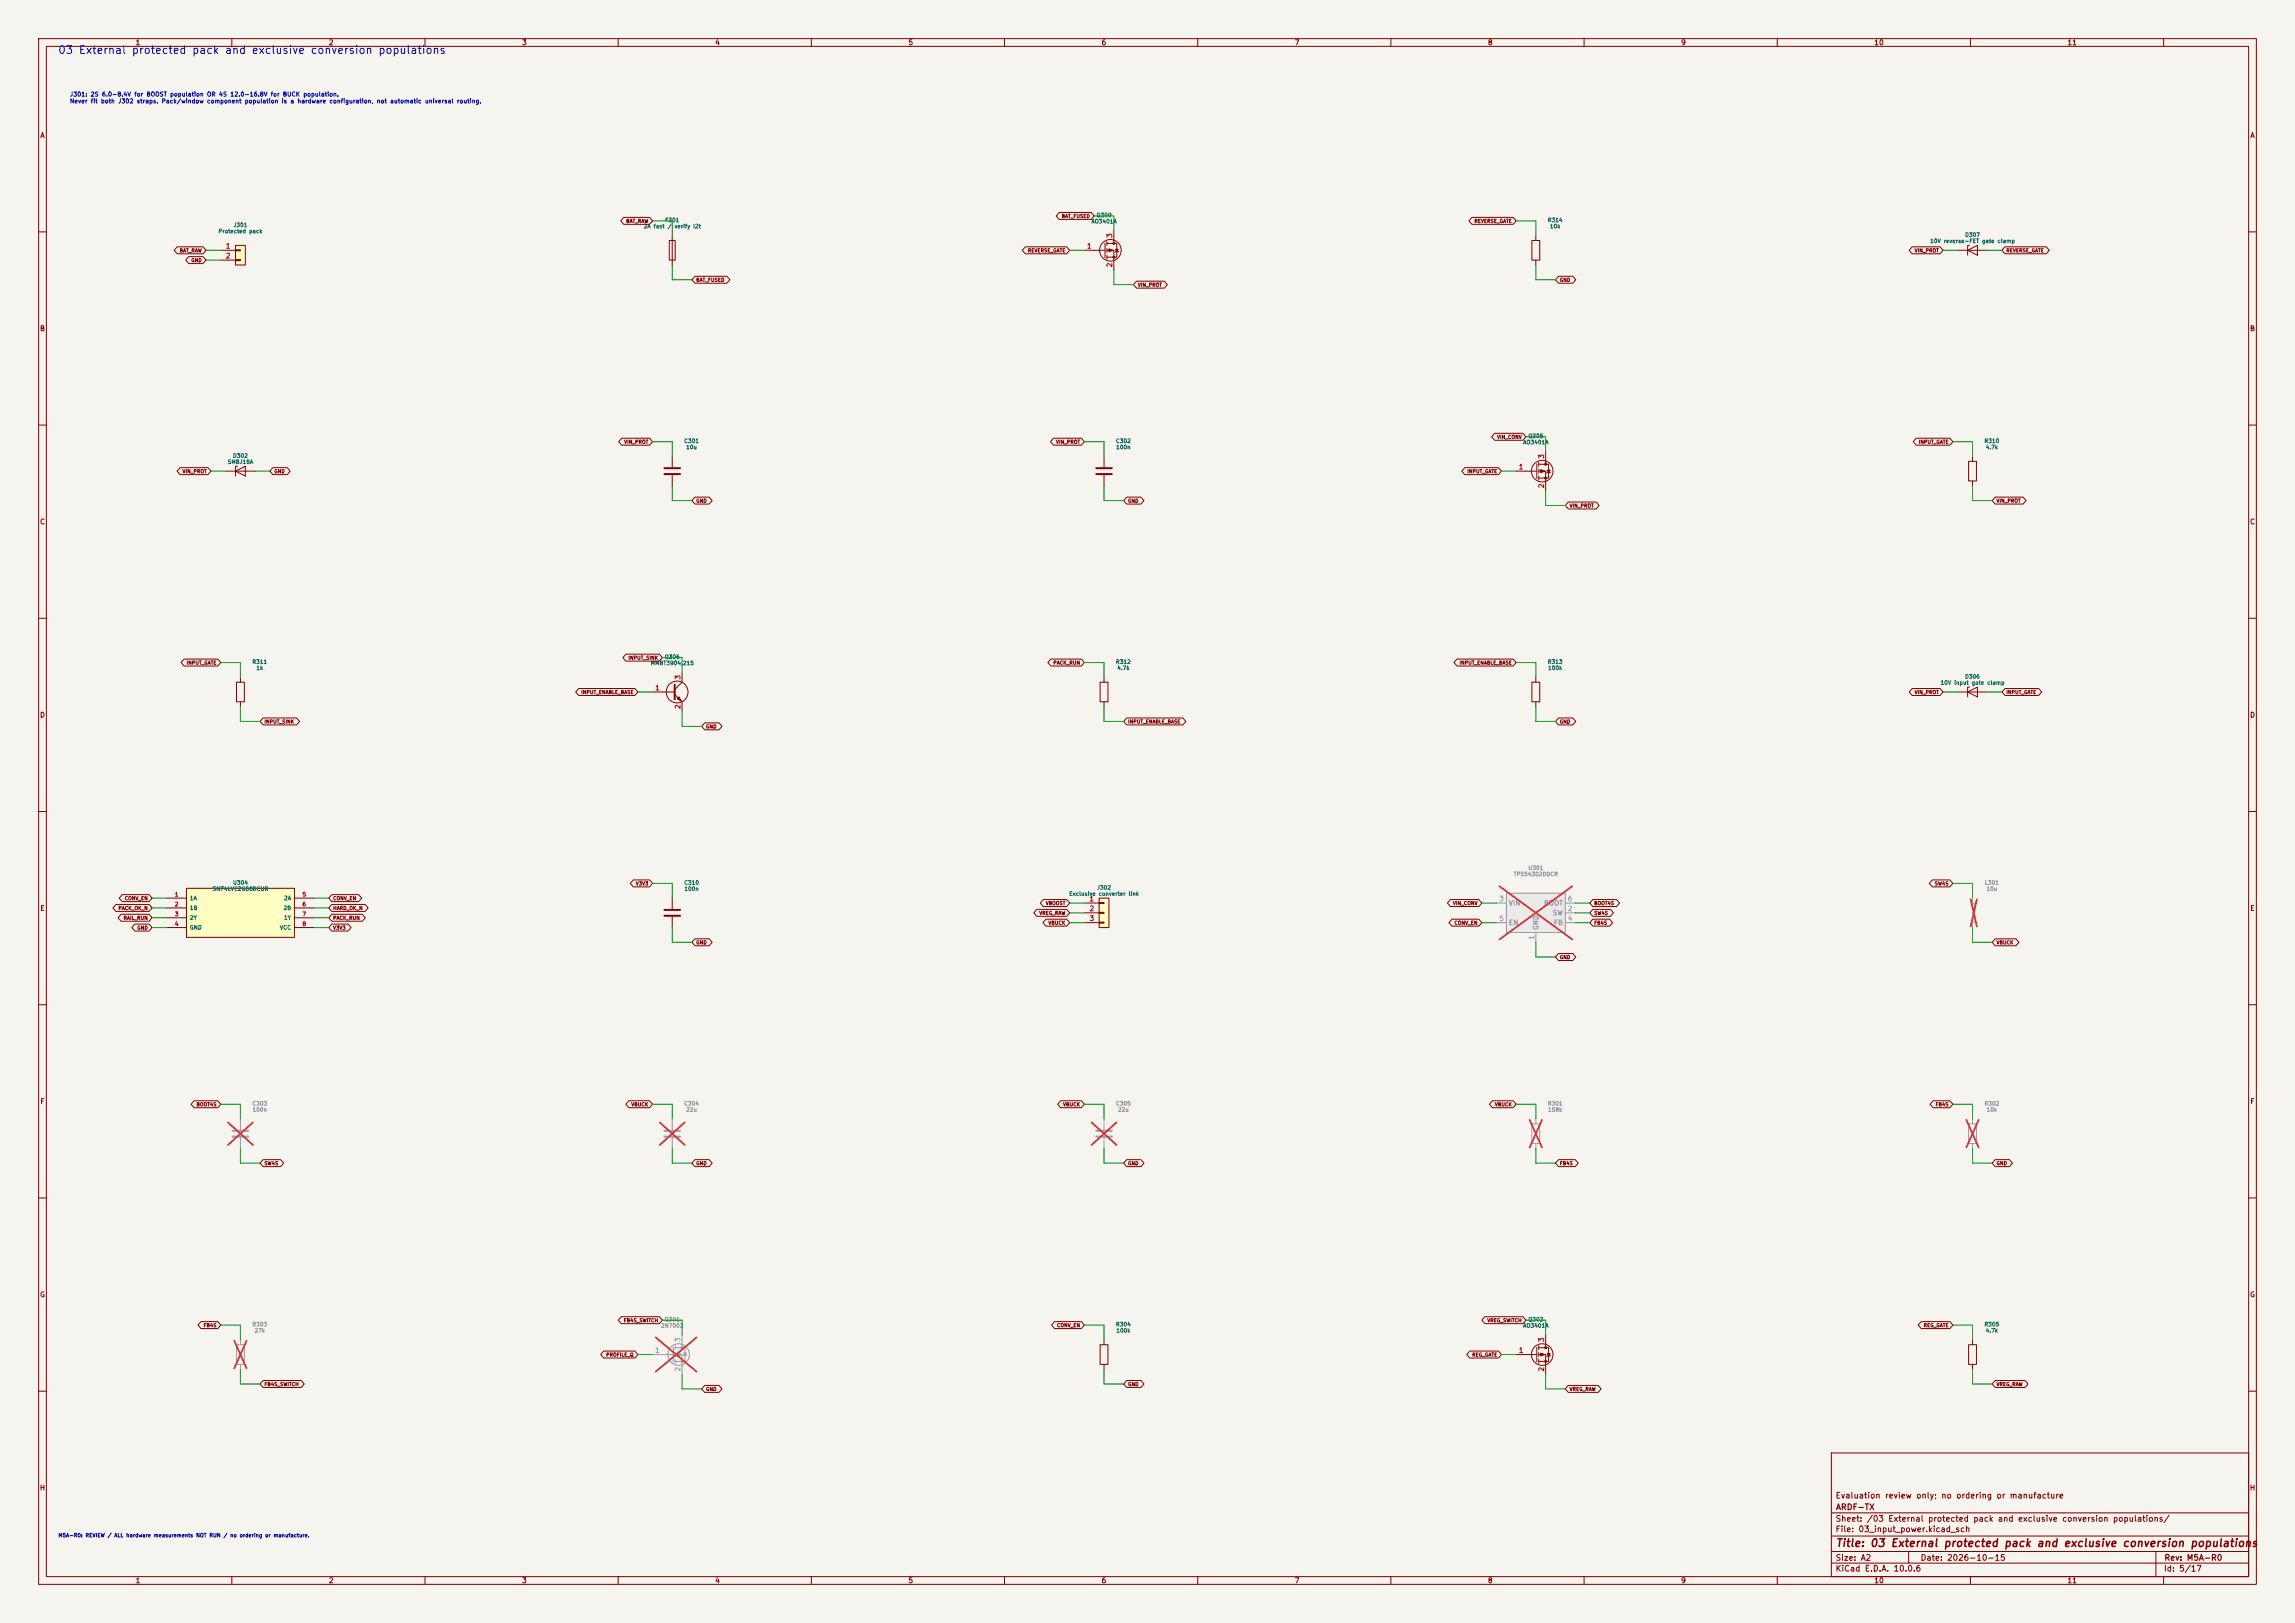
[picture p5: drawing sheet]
<svg xmlns="http://www.w3.org/2000/svg" width="594mm" height="420mm" viewBox="0 0 594 420" stroke-linecap="round" stroke-linejoin="round" font-family="sans-serif">
<defs><g id="words">
<text font-size="2" fill="#0000c2" x="14.9" y="14.4">03 External protected pack and exclusive conversion populations</text>
<text font-size="2" fill="#840000" x="475" y="400.8">Title: 03 External protected pack and exclusive conversion populations</text>
<g font-size="1.5" fill="#840000">
<text x="475" y="388.1">Evaluation review only; no ordering or manufacture</text>
<text x="475" y="394.1">Sheet: /03 External protected pack and exclusive conversion populations/</text>
<text x="475.1" y="391.1">ARDF-TX</text>
<text x="475" y="396.8">File: 03_input_power.kicad_sch</text>
<text x="475" y="407">KiCad E.D.A. 10.0.6</text>
<text x="475" y="404.2">Size: A2</text>
<text x="497" y="404.2">Date: 2026-10-15</text>
<text x="560" y="407">Id: 5/17</text>
<text x="560.1" y="404.2">Rev: M5A-R0</text>
</g>
<g font-size="1.3" fill="#840000">
<text x="35" y="12">1</text>
<text x="85" y="12">2</text>
<text x="135" y="12">3</text>
<text x="185" y="12">4</text>
<text x="235" y="12">5</text>
<text x="285" y="12">6</text>
<text x="335" y="12">7</text>
<text x="385" y="12">8</text>
<text x="435" y="12">9</text>
<text x="485" y="12">10</text>
<text x="535" y="12">11</text>
<text x="10.3" y="36">A</text>
<text x="582.3" y="36">A</text>
<text x="10.2" y="86">B</text>
<text x="582.2" y="86">B</text>
<text x="10.2" y="136">C</text>
<text x="582.2" y="136">C</text>
<text x="10.2" y="186">D</text>
<text x="582.2" y="186">D</text>
<text x="10.3" y="236">E</text>
<text x="582.3" y="236">E</text>
<text x="10.3" y="286">F</text>
<text x="582.3" y="286">F</text>
<text x="10.2" y="336">G</text>
<text x="582.2" y="336">G</text>
<text x="10.2" y="386">H</text>
<text x="582.2" y="386">H</text>
<text x="35" y="410">1</text>
<text x="85" y="410">2</text>
<text x="135" y="410">3</text>
<text x="185" y="410">4</text>
<text x="235" y="410">5</text>
<text x="285" y="410">6</text>
<text x="335" y="410">7</text>
<text x="385" y="410">8</text>
<text x="435" y="410">9</text>
<text x="485" y="410">10</text>
<text x="535" y="410">11</text>
</g>
<g font-size="1.3" fill="#a90000">
<text x="58.3" y="64.6">1</text>
<text x="281.2" y="64.6">1</text>
<text x="288.2" y="61.7" transform="rotate(-90 288.2 61.7)">3</text>
<text x="58.3" y="67.2">2</text>
<text x="288.2" y="69.3" transform="rotate(-90 288.2 69.3)">2</text>
<text x="399.9" y="118.8" transform="rotate(-90 399.9 118.8)">3</text>
<text x="393" y="121.8">1</text>
<text x="399.9" y="126.5" transform="rotate(-90 399.9 126.5)">2</text>
<text x="169.4" y="178.9">1</text>
<text x="176.4" y="176" transform="rotate(-90 176.4 176)">3</text>
<text x="176.4" y="183.6" transform="rotate(-90 176.4 183.6)">2</text>
<text x="281.8" y="233.5">1</text>
<text x="281.8" y="236.1">2</text>
<text x="281.8" y="238.6">3</text>
<text x="399.9" y="347.4" transform="rotate(-90 399.9 347.4)">3</text>
<text x="393" y="350.4">1</text>
<text x="399.9" y="355.1" transform="rotate(-90 399.9 355.1)">2</text>
</g>
<g font-size="1.3" fill="#a5a4a2">
<text x="387.9" y="233.5">3</text>
<text x="405.7" y="233.5">6</text>
<text x="387.9" y="238.6">5</text>
<text x="405.7" y="236.1">2</text>
<text x="405.7" y="238.6">4</text>
<text x="397.4" y="243.3" transform="rotate(-90 397.4 243.3)">1</text>
<text x="176.4" y="347.4" transform="rotate(-90 176.4 347.4)">3</text>
<text x="169.4" y="350.4">1</text>
<text x="176.4" y="355.1" transform="rotate(-90 176.4 355.1)">2</text>
</g>
<g font-size="1.3" fill="#939391">
<text x="390.4" y="234.6">VIN</text>
<text x="390.4" y="239.7">EN</text>
<text x="399.5" y="234.6">BOOT</text>
<text x="401.7" y="237.2">SW</text>
<text x="402" y="239.7">FB</text>
<text x="398.5" y="240.8" transform="rotate(-90 398.5 240.8)">GND</text>
</g>
<g font-size="1.1" fill="#0000c2">
<text x="18" y="25.2">J301: 2S 6.0-8.4V for BOOST population OR 4S 12.0-16.8V for BUCK population.</text>
<text x="18" y="27">Never fit both J302 straps. Pack/window component population is a hardware configuration, not automatic universal routing.</text>
</g>
<g font-size="1" fill="#006464">
<text x="60.3" y="59">J301</text>
<text x="166.5" y="59.3">2A fast /</text>
<text x="172" y="57.7">F301</text>
<text x="174.5" y="59.3">verify I2t</text>
<text x="282.4" y="58">AO3401A</text>
<text x="283.7" y="56.4">Q309</text>
<text x="400.5" y="57.7">R314</text>
<text x="401.1" y="59.3">10k</text>
<text x="56.4" y="60.6">Protected pack</text>
<text x="499.5" y="63.1">10V reverse-FET gate clamp</text>
<text x="508.5" y="61.5">D307</text>
<text x="395.5" y="113.6">Q305</text>
<text x="60.2" y="118.7">D302</text>
<text x="177" y="114.9">C301</text>
<text x="177.5" y="116.5">10u</text>
<text x="288.7" y="114.9">C302</text>
<text x="288.8" y="116.5">100n</text>
<text x="394.1" y="115.2">AO3401A</text>
<text x="513.5" y="114.9">R310</text>
<text x="513.8" y="116.5">4.7k</text>
<text x="58.8" y="120.3">SMBJ18A</text>
<text x="65.2" y="172">R311</text>
<text x="66.2" y="173.6">1k</text>
<text x="168.3" y="172.3">MMBT3904,215</text>
<text x="171.9" y="170.7">Q306</text>
<text x="288.7" y="172">R312</text>
<text x="289.1" y="173.6">4.7k</text>
<text x="400.5" y="172">R313</text>
<text x="400.6" y="173.6">100k</text>
<text x="502.2" y="177.4">10V input gate clamp</text>
<text x="508.5" y="175.8">D306</text>
<text x="49" y="233.2">1A</text>
<text x="54.9" y="230.8">SN74LVC2G08DCUR</text>
<text x="60.2" y="229.2">U304</text>
<text x="73.4" y="233.2">2A</text>
<text x="177" y="229.2">C310</text>
<text x="177" y="230.8">100n</text>
<text x="276.6" y="232">Exclusive converter link</text>
<text x="283.8" y="230.4">J302</text>
<text x="49" y="235.7">1B</text>
<text x="49" y="238.3">2Y</text>
<text x="73.3" y="235.7">2B</text>
<text x="73.4" y="238.3">1Y</text>
<text x="49" y="240.8">GND</text>
<text x="72.3" y="240.8">VCC</text>
<text x="288.7" y="343.5">R304</text>
<text x="288.8" y="345.1">100k</text>
<text x="394.1" y="343.8">AO3401A</text>
<text x="395.5" y="342.2">Q302</text>
<text x="513.5" y="343.5">R305</text>
<text x="513.8" y="345.1">4.7k</text>
</g>
<g font-size="1" fill="#939391">
<text x="391.7" y="227">TPS54302DDCR</text>
<text x="395.5" y="225.4">U301</text>
<text x="513.6" y="229.2">L301</text>
<text x="514" y="230.8">10u</text>
<text x="65.2" y="286.3">C303</text>
<text x="65.2" y="287.9">100n</text>
<text x="177" y="286.3">C304</text>
<text x="177.5" y="287.9">22u</text>
<text x="288.7" y="286.3">C305</text>
<text x="289.2" y="287.9">22u</text>
<text x="400.5" y="286.3">R301</text>
<text x="400.6" y="287.9">158k</text>
<text x="513.5" y="286.3">R302</text>
<text x="514.1" y="287.9">10k</text>
<text x="65.2" y="343.5">R303</text>
<text x="65.8" y="345.1">27k</text>
<text x="171" y="343.8">2N7002</text>
<text x="171.9" y="342.2">Q301</text>
</g>
<g font-size="1" fill="#a90000">
<text x="45.1" y="232.2">1</text>
<text x="78.2" y="232.2">5</text>
<text x="45.1" y="234.8">2</text>
<text x="45.1" y="237.3">3</text>
<text x="45.1" y="239.8">4</text>
<text x="78.2" y="234.8">6</text>
<text x="78.2" y="237.3">7</text>
<text x="78.2" y="239.8">8</text>
</g>
<text font-size="1" fill="#0000c2" x="15" y="398">M5A-R0: REVIEW / ALL hardware measurements NOT RUN / no ordering or manufacture.</text>
<g font-size=".9" fill="#840000">
<text x="162" y="57.9">BAT_RAW</text>
<text x="274.7" y="56.6">BAT_FUSED</text>
<text x="381.5" y="57.9">REVERSE_GATE</text>
<text x="46.4" y="65.5">BAT_RAW</text>
<text x="265.9" y="65.5">REVERSE_GATE</text>
<text x="495.5" y="65.5">VIN_PROT</text>
<text x="519.2" y="65.5">REVERSE_GATE</text>
<text x="49.4" y="68.1">GND</text>
<text x="180.1" y="73.1">BAT_FUSED</text>
<text x="294.4" y="74.4">VIN_PROT</text>
<text x="403.6" y="73.1">GND</text>
<text x="387.4" y="113.8">VIN_CONV</text>
<text x="161.5" y="115">VIN_PROT</text>
<text x="273.2" y="115">VIN_PROT</text>
<text x="496.5" y="115">INPUT_GATE</text>
<text x="47.2" y="122.7">VIN_PROT</text>
<text x="70.9" y="122.7">GND</text>
<text x="379.7" y="122.7">INPUT_GATE</text>
<text x="180.1" y="130.3">GND</text>
<text x="291.9" y="130.3">GND</text>
<text x="406.2" y="131.6">VIN_PROT</text>
<text x="516.6" y="130.3">VIN_PROT</text>
<text x="48.2" y="172.2">INPUT_GATE</text>
<text x="162.5" y="170.9">INPUT_SINK</text>
<text x="272.5" y="172.2">PACK_RUN</text>
<text x="377.6" y="172.2">INPUT_ENABLE_BASE</text>
<text x="150.3" y="179.8">INPUT_ENABLE_BASE</text>
<text x="495.5" y="179.8">VIN_PROT</text>
<text x="519.2" y="179.8">INPUT_GATE</text>
<text x="68.3" y="187.4">INPUT_SINK</text>
<text x="182.6" y="188.7">GND</text>
<text x="291.9" y="187.4">INPUT_ENABLE_BASE</text>
<text x="403.6" y="187.4">GND</text>
<text x="32.2" y="233.2">CONV_EN</text>
<text x="86.1" y="233.2">CONV_EN</text>
<text x="164.5" y="229.3">V3V3</text>
<text x="500.7" y="229.3">SW4S</text>
<text x="30.5" y="235.7">PACK_OK_N</text>
<text x="31.9" y="238.2">RAIL_RUN</text>
<text x="86.1" y="238.2">PACK_RUN</text>
<text x="86.1" y="235.7">HARD_OK_N</text>
<text x="268.9" y="237">VREG_RAW</text>
<text x="270.6" y="234.4">VBOOST</text>
<text x="271.2" y="239.5">VBUCK</text>
<text x="376" y="234.4">VIN_CONV</text>
<text x="376.3" y="239.5">CONV_EN</text>
<text x="412.5" y="239.5">FB4S</text>
<text x="412.5" y="234.4">BOOT4S</text>
<text x="412.5" y="237">SW4S</text>
<text x="35.4" y="240.8">GND</text>
<text x="86.1" y="240.8">V3V3</text>
<text x="180.1" y="244.6">GND</text>
<text x="516.6" y="244.6">VBUCK</text>
<text x="403.6" y="248.4">GND</text>
<text x="50.8" y="286.5">BOOT4S</text>
<text x="163.3" y="286.5">VBUCK</text>
<text x="275.1" y="286.5">VBUCK</text>
<text x="386.8" y="286.5">VBUCK</text>
<text x="500.9" y="286.5">FB4S</text>
<text x="68.3" y="301.7">SW4S</text>
<text x="180.1" y="301.7">GND</text>
<text x="291.9" y="301.7">GND</text>
<text x="403.6" y="301.7">FB4S</text>
<text x="516.6" y="301.7">GND</text>
<text x="52.6" y="343.6">FB4S</text>
<text x="161.3" y="342.4">FB4S_SWITCH</text>
<text x="273.5" y="343.6">CONV_EN</text>
<text x="384.9" y="342.4">VREG_SWITCH</text>
<text x="497.8" y="343.6">REG_GATE</text>
<text x="156.8" y="351.3">PROFILE_Q</text>
<text x="380.9" y="351.3">REG_GATE</text>
<text x="68.3" y="358.9">FB4S_SWITCH</text>
<text x="291.9" y="358.9">GND</text>
<text x="516.6" y="358.9">VREG_RAW</text>
<text x="182.6" y="360.2">GND</text>
<text x="406.2" y="360.2">VREG_RAW</text>
</g>
</g></defs>
<path d="M0 0h594v420h-594z" fill="#f5f4ef" stroke="#f5f4ef" stroke-width=".26"/>
<g fill="none" stroke="#840000" stroke-width=".26">
<path d="M10 10h574v400h-574zM12 12h570v396h-570zM60 10v2M110 10v2M160 10v2M210 10v2M260 10v2M310 10v2M360 10v2M410 10v2M460 10v2M510 10v2"/>
<path d="M560 10v2M10 60h2M582 60h2M10 110h2M582 110h2M10 160h2M582 160h2M10 210h2M582 210h2M174 232.4v2.8M174 237.2v2.8M10 260h2"/>
<path d="M582 260h2M10 310h2M582 310h2M10 360h2M474 376h108v32h-108zM582 360h2M474 397.5h108M474 391.5h108M60 408v2M110 408v2M160 408v2M210 408v2"/>
<path d="M260 408v2M310 408v2M360 408v2M410 408v2M460 408v2M474 404.5h108M474 401.5h108M494 401.5v3M510 408v2M558 401.5v6.5M560 408v2"/>
</g>
<g fill="none" stroke="#9c9b98" stroke-width=".26">
<path d="M510.5 232.4v1.3l.5 .2 .2 .4-.2 .5-.5 .2 .5 .1 .2 .5-.2 .4-.5 .2 .5 .2 .2 .5-.2 .4-.5 .2 .5 .2 .2 .4-.2 .5-.5 .2v1.2M396.5 290.8h2v5.1h-2zM397.5 289.6v1.2M397.5 295.9v1.3M168.9 350.5h5.3M174.2 348.6v3.8M174.8 348.7h2.5v3.6h-2.5M174.8 350.5h1.7v5.1M174.8 348.2v1.1M174.8 350v1M174.8 351.8v1M176.5 345.4v3.3"/>
<path d="M176.9 350.1h.8M177.3 350.1l.4 .7h-.8z"/>
<circle cx="175.6" cy="350.5" r="2.79"/>
</g>
<path d="M510 232.7l1.7 7.1M511.7 232.7l-1.7 7.1M395.9 289.8l3.2 7.2M399.1 289.8l-3.2 7.2M169.7 346.1l10.6 8.9M180.3 346.1l-10.6 8.9" fill="none" stroke="#e12e31" stroke-width=".46"/>
<g fill="#9c9b98" stroke="#9c9b98" stroke-width=".26">
<path d="M175 350.5l1-.4v.8z"/>
<circle cx="176.5" cy="348.7" r=".25"/>
<circle cx="176.5" cy="352.3" r=".25"/>
</g>
<path d="M172 235.5h4M172 237h4" fill="none" stroke="#840000" stroke-width=".51"/>
<path d="M284.5 232.4h2.5v7.6h-2.5z" fill="#ffffc2"/>
<g fill="none" stroke="#840000" stroke-width=".26">
<path d="M173.2 62.2h1.6v5.1h-1.6zM174 61v7.6M396.5 62.2h2v5.1h-2zM397.5 61v1.2M397.5 67.3v1.3M506.7 64.8h7.6M509.3 64.8l2.5-1.3v2.5zM509.8 63.5h-.5v2.5M174 118.1v2.8M398.3 119.6v1.1M400 116.8v3.3M509.5 119.4h2.1v5.1h-2.1z"/>
<path d="M510.5 118.1v1.3M174 122.9v2.8M392.4 121.9h5.4M397.8 120v3.8M398.3 120.1h2.5v3.6h-2.5M398.3 121.9h1.7v5.1M398.3 121.4v1M398.3 123.2v1M400.4 121.7h.8l-.4 .6zM401.3 122.2l-1 .2M510.5 124.5v1.2M61.2 176.5h2v5.1h-2z"/>
<path d="M62.2 175.3v1.2M168.9 179.1h5.7M174.6 179.7l1.9 1.9v2.6M176.5 174v2.5l-1.9 1.9M284.7 176.5h2.1v5.1h-2.1zM285.7 175.3v1.2M506.7 179.1h7.6M509.3 179.1l2.5-1.3v2.5zM509.8 177.8h-.5v2.5M62.2 181.6v1.3M285.7 181.6v1.3M280.7 233.7h3.8"/>
<path d="M280.7 236.2h3.8M280.7 238.8h3.8M284.5 232.4h2.5v7.6h-2.5zM284.5 233.6h1.2v.2h-1.2zM284.5 236.1h1.2v.2h-1.2zM284.5 238.6h1.2v.3h-1.2zM392.4 350.5h5.4M397.8 348.6v3.8M398.3 348.7h2.5v3.6h-2.5M398.3 350.5h1.7v5.1M398.3 348.2v1.1M398.3 350v1"/>
<path d="M398.3 351.8v1M400 345.4v3.3M400.4 350.3h.8l-.4 .6zM401.3 350.8l-1 .2M509.5 348h2.1v5.1h-2.1zM510.5 346.7v1.3M510.5 353.1v1.2"/>
<circle cx="399.2" cy="121.9" r="2.79"/>
<circle cx="175.3" cy="179.1" r="2.82"/>
<circle cx="399.2" cy="350.5" r="2.79"/>
</g>
<g fill="#840000" stroke="#840000" stroke-width=".26">
<path d="M398.8 121.5l1 .4-1 .4z"/>
<path d="M398.8 350.1l1 .4-1 .4z"/>
<path d="M175.3 180.8l.5-.5 .5 1.1z"/>
<circle cx="400" cy="120.1" r=".25"/>
<circle cx="400" cy="123.7" r=".25"/>
<circle cx="400" cy="348.7" r=".25"/>
<circle cx="400" cy="352.3" r=".25"/>
</g>
<path d="M172 121.2h4M172 122.7h4M174.6 177.2v3.8" fill="none" stroke="#840000" stroke-width=".51"/>
<path d="M285.7 289.6v2.8M285.7 294.4v2.8M509.5 290.8h2.1v5.1h-2.1zM510.5 289.6v1.2M510.5 295.9v1.3" fill="none" stroke="#9c9b98" stroke-width=".26"/>
<path d="M282.5 290.4l6.5 5.9M289 290.4l-6.5 5.9M508.9 289.8l3.2 7.2M512.1 289.8l-3.2 7.2" fill="none" stroke="#e12e31" stroke-width=".46"/>
<path d="M283.7 292.6h4.1M283.7 294.1h4.1" fill="none" stroke="#9c9b98" stroke-width=".51"/>
<path d="M389.9 231.1h15.2v10.2h-15.2z" fill="#ebeae8"/>
<g fill="none" stroke="#9c9b98" stroke-width=".26">
<path d="M387.3 233.7h2.6M387.3 238.8h2.6M389.9 231.1h15.2v10.2h-15.2zM405.1 236.2h2.6M405.1 233.7h2.6M405.1 238.8h2.6M397.5 241.3v2.5M62.2 289.6v2.8M62.2 294.4v2.8M174 289.6v2.8M174 294.4v2.8M61.2 348h2v5.1h-2z"/>
<path d="M62.2 346.7v1.3M62.2 353.1v1.2"/>
</g>
<path d="M388.1 229.3l18.8 13.8M406.9 229.3l-18.8 13.8M59 290.4l6.5 5.9M65.5 290.4l-6.5 5.9M170.8 290.4l6.4 5.9M177.2 290.4l-6.4 5.9M60.6 346.9l3.2 7.2M63.8 346.9l-3.2 7.2" fill="none" stroke="#e12e31" stroke-width=".46"/>
<path d="M60.2 292.6h4.1M60.2 294.1h4.1M172 292.6h4M172 294.1h4" fill="none" stroke="#9c9b98" stroke-width=".51"/>
<g fill="none" stroke="#840000" stroke-width=".26">
<path d="M288.3 59.7v3.3M280.7 64.8h5.3M286 62.9v3.8M286.5 63h2.6v3.5h-2.6M286.5 64.8h1.8v5.1M286.5 62.5v1M286.5 64.3v1M286.5 66v1.1M288.7 64.5h.7l-.3 .7zM289.6 65l-1.1 .3"/>
<circle cx="287.4" cy="64.8" r="2.79"/>
</g>
<g fill="#840000" stroke="#840000" stroke-width=".26">
<path d="M287 64.4l1 .4-1 .4z"/>
<circle cx="288.3" cy="63" r=".25"/>
<circle cx="288.3" cy="66.5" r=".25"/>
</g>
<path d="M48.3 229.9h27.9v12.7h-27.9z" fill="#ffffc2"/>
<path d="M43.2 232.4h5.1M43.2 235h5.1M43.2 237.5h5.1M48.3 229.9h27.9v12.7h-27.9zM76.2 232.4h5.1M76.2 235h5.1M76.2 237.5h5.1M43.2 240h5.1M76.2 240h5.1M284.7 348h2.1v5.1h-2.1zM285.7 346.7v1.3M285.7 353.1v1.2" fill="none" stroke="#840000" stroke-width=".26"/>
<path d="M61 63.5h2.5v5.1h-2.5z" fill="#ffffc2"/>
<g fill="none" stroke="#840000" stroke-width=".26">
<path d="M161.4 56.2h6.7l.8 1-.8 .9h-6.7l-.8-.9zM274.1 55h8.3l.8 .9-.8 .9h-8.3l-.7-.9zM381 56.2h10.6l.8 1-.8 .9h-10.6l-.8-.9zM45.9 63.9h6.7l.7 .9-.7 .9h-6.7l-.8-.9zM48.9 66.4h3.7l.7 .9-.7 .9h-3.7l-.8-.9zM57.1 64.8h3.9M57.1 67.3h3.9M61 63.5h2.5v5.1h-2.5zM61 64.6h1.2v.3h-1.2zM61 67.2h1.2v.2h-1.2zM179.9 71.5h8.2l.8 .9-.8 .9h-8.2l-.8-.9zM265.4 63.9h10.7l.8 .9-.8 .9h-10.7l-.8-.9z"/>
<path d="M294.2 72.8h7.2l.7 .9-.7 .9h-7.2l-.8-.9zM403.4 71.5h3.7l.8 .9-.8 .9h-3.7l-.8-.9zM494.9 63.9h7.2l.8 .9-.8 .9h-7.2l-.8-.9zM518.9 63.9h10.7l.8 .9-.8 .9h-10.7l-.7-.9zM160.9 113.4h7.2l.8 .9-.8 .9h-7.2l-.8-.9zM272.7 113.4h7.2l.8 .9-.8 .9h-7.2l-.8-.9zM285.7 118.1v2.8M386.9 112.1h7.3l.8 .9-.8 .9h-7.3l-.8-.9zM496 113.4h8.7l.8 .9-.8 .9h-8.7l-.8-.9zM46.6 121h7.2l.8 .9-.8 .9h-7.2l-.8-.9zM58.4 121.9h7.6M61 121.9l2.5-1.2v2.5z"/>
<path d="M61.5 120.7h-.5v2.5M70.6 121h3.7l.8 .9-.8 .9h-3.7l-.8-.9zM179.9 128.6h3.6l.8 .9-.8 .9h-3.6l-.8-.9zM285.7 122.9v2.8M291.6 128.6h3.7l.8 .9-.8 .9h-3.7l-.8-.9zM379.1 121h8.7l.8 .9-.8 .9h-8.7l-.8-.9zM405.9 129.9h7.2l.8 .9-.8 .9h-7.2l-.8-.9zM516.4 128.6h7.2l.8 .9-.8 .9h-7.2l-.8-.9zM47.7 170.5h8.7l.7 1-.7 .9h-8.7l-.8-.9zM149.8 178.2h14.5l.8 .9-.8 .9h-14.5l-.8-.9zM162 169.3h8.7l.7 .9-.7 .9h-8.7l-.8-.9zM272 170.5h7.9l.8 1-.8 .9h-7.9l-.8-.9z"/>
<path d="M377.1 170.5h14.5l.8 1-.8 .9h-14.5l-.8-.9zM396.5 176.5h2v5.1h-2zM397.5 175.3v1.2M494.9 178.2h7.2l.8 .9-.8 .9h-7.2l-.8-.9zM518.9 178.2h8.8l.7 .9-.7 .9h-8.8l-.7-.9zM68.1 185.8h8.7l.7 .9-.7 .9h-8.7l-.8-.9zM182.4 187.1h3.7l.8 .9-.8 .9h-3.7l-.8-.9zM291.6 185.8h14.5l.8 .9-.8 .9h-14.5l-.8-.9zM397.5 181.6v1.3M403.4 185.8h3.7l.8 .9-.8 .9h-3.7l-.8-.9zM30 234h8.6l.8 1-.8 .9h-8.6l-.8-.9zM31.3 236.6h7.3l.8 .9-.8 .9h-7.3l-.8-.9z"/>
<path d="M31.6 231.5h7l.8 .9-.8 .9h-7l-.8-.9zM34.9 239.1h3.7l.8 .9-.8 .9h-3.7l-.8-.9zM85.9 239.1h4.2l.8 .9-.8 .9h-4.2l-.8-.9zM85.9 236.6h7.9l.8 .9-.8 .9h-7.9l-.8-.9zM85.9 231.5h6.9l.8 .9-.8 .9h-6.9l-.8-.9zM85.9 234h8.6l.8 1-.8 .9h-8.6l-.8-.9zM163.9 227.7h4.2l.8 .9-.8 .9h-4.2l-.8-.9zM268.4 235.3h7.7l.8 .9-.8 .9h-7.7l-.8-.9zM270 232.8h6.1l.8 .9-.8 .9h-6.1l-.8-.9zM270.7 237.9h5.4l.8 .9-.8 .9h-5.4l-.8-.9zM375.4 232.8h7.4l.7 .9-.7 .9h-7.4l-.8-.9zM375.8 237.9h7l.7 .9-.7 .9h-7l-.8-.9z"/>
<path d="M412.3 237.9h4.3l.8 .9-.8 .9h-4.3l-.8-.9zM412.3 232.8h6.1l.8 .9-.8 .9h-6.1l-.8-.9zM412.3 235.3h4.5l.8 .9-.8 .9h-4.5l-.8-.9zM500.1 227.7h4.6l.8 .9-.8 .9h-4.6l-.8-.9zM179.9 242.9h3.6l.8 .9-.8 .9h-3.6l-.8-.9zM403.4 246.7h3.7l.8 1-.8 .9h-3.7l-.8-.9zM516.4 242.9h5.4l.8 .9-.8 .9h-5.4l-.8-.9zM50.2 284.8h6.2l.7 1-.7 .9h-6.2l-.8-.9zM162.8 284.8h5.3l.8 1-.8 .9h-5.3l-.8-.9zM274.5 284.8h5.4l.8 1-.8 .9h-5.4l-.8-.9zM386.3 284.8h5.3l.8 1-.8 .9h-5.3l-.8-.9zM500.3 284.8h4.4l.8 1-.8 .9h-4.4l-.7-.9z"/>
<path d="M68.1 300.1h4.5l.8 .9-.8 .9h-4.5l-.8-.9zM179.9 300.1h3.6l.8 .9-.8 .9h-3.6l-.8-.9zM291.6 300.1h3.7l.8 .9-.8 .9h-3.7l-.8-.9zM403.4 300.1h4.3l.8 .9-.8 .9h-4.3l-.8-.9zM516.4 300.1h3.7l.8 .9-.8 .9h-3.7l-.8-.9zM52 342h4.4l.7 .9-.7 .9h-4.4l-.8-.9zM68.1 357.2h9.9l.7 .9-.7 .9h-9.9l-.8-.9zM156.3 349.6h8l.8 .9-.8 .9h-8l-.8-.9zM160.8 340.7h9.9l.7 .9-.7 .9h-9.9l-.8-.9zM182.4 358.5h3.7l.8 .9-.8 .9h-3.7l-.8-.9zM272.9 342h7l.8 .9-.8 .9h-7l-.8-.9zM291.6 357.2h3.7l.8 .9-.8 .9h-3.7l-.8-.9z"/>
<path d="M380.4 349.6h7.4l.8 .9-.8 .9h-7.4l-.8-.9zM384.3 340.7h9.9l.8 .9-.8 .9h-9.9l-.8-.9zM405.9 358.5h7.7l.8 .9-.8 .9h-7.7l-.8-.9zM497.3 342h7.4l.8 .9-.8 .9h-7.4l-.8-.9zM516.4 357.2h7.7l.8 .9-.8 .9h-7.7l-.8-.9z"/>
</g>
<path d="M283.7 121.2h4.1M283.7 122.7h4.1" fill="none" stroke="#840000" stroke-width=".51"/>
<g fill="none" stroke="#009600" stroke-width=".26">
<path d="M168.9 57.2h5.1v3.8M283.2 55.9h5.1v3.8M392.4 57.2h5.1v3.8M53.3 67.3h3.8M53.3 64.8h3.8M174 68.6v3.8h5.1M276.9 64.8h3.8M288.3 69.9v3.8h5.1M397.5 68.6v3.8h5.1M502.9 64.8h3.8M514.3 64.8h3.9M168.9 114.3h5.1v3.8"/>
<path d="M280.7 114.3h5v3.8M395 113h5v3.8M505.5 114.3h5v3.8M54.6 121.9h3.8M66 121.9h3.8M174 125.7v3.8h5.1M285.7 125.7v3.8h5.1M388.6 121.9h3.8M400 127v3.8h5.1M510.5 125.7v3.8h5.1M57.1 171.5h5.1v3.8M165.1 179.1h3.8"/>
<path d="M171.4 170.2h5.1v3.8M280.7 171.5h5v3.8M392.4 171.5h5.1v3.8M502.9 179.1h3.8M514.3 179.1h3.9M62.2 182.9v3.8h5.1M176.5 184.2v3.8h5.1M285.7 182.9v3.8h5.1M397.5 182.9v3.8h5.1M39.4 232.4h3.8M39.4 235h3.8M39.4 237.5h3.8"/>
<path d="M81.3 232.4h3.8M81.3 235h3.8M81.3 237.5h3.8M168.9 228.6h5.1v3.8M276.9 236.2h3.8M276.9 233.7h3.8M276.9 238.8h3.8M383.5 233.7h3.8M383.5 238.8h3.8M407.7 236.2h3.8M407.7 233.7h3.8M407.7 238.8h3.8"/>
<path d="M505.5 228.6h5v3.8M39.4 240h3.8M81.3 240h3.8M174 240v3.8h5.1M397.5 243.8v3.9h5.1M510.5 240v3.8h5.1M57.1 285.8h5.1v3.8M62.2 297.2v3.8h5.1M168.9 285.8h5.1v3.8M174 297.2v3.8h5.1M280.7 285.8h5v3.8M285.7 297.2v3.8h5.1"/>
<path d="M392.4 285.8h5.1v3.8M397.5 297.2v3.8h5.1M505.5 285.8h5v3.8M510.5 297.2v3.8h5.1M57.1 342.9h5.1v3.8M62.2 354.3v3.8h5.1M165.1 350.5h3.8M171.4 341.6h5.1v3.8M176.5 355.6v3.8h5.1M280.7 342.9h5v3.8M285.7 354.3v3.8h5.1M388.6 350.5h3.8"/>
<path d="M395 341.6h5v3.8M400 355.6v3.8h5.1M505.5 342.9h5v3.8M510.5 354.3v3.8h5.1"/>
</g>
<use href="#words"/>
</svg>
